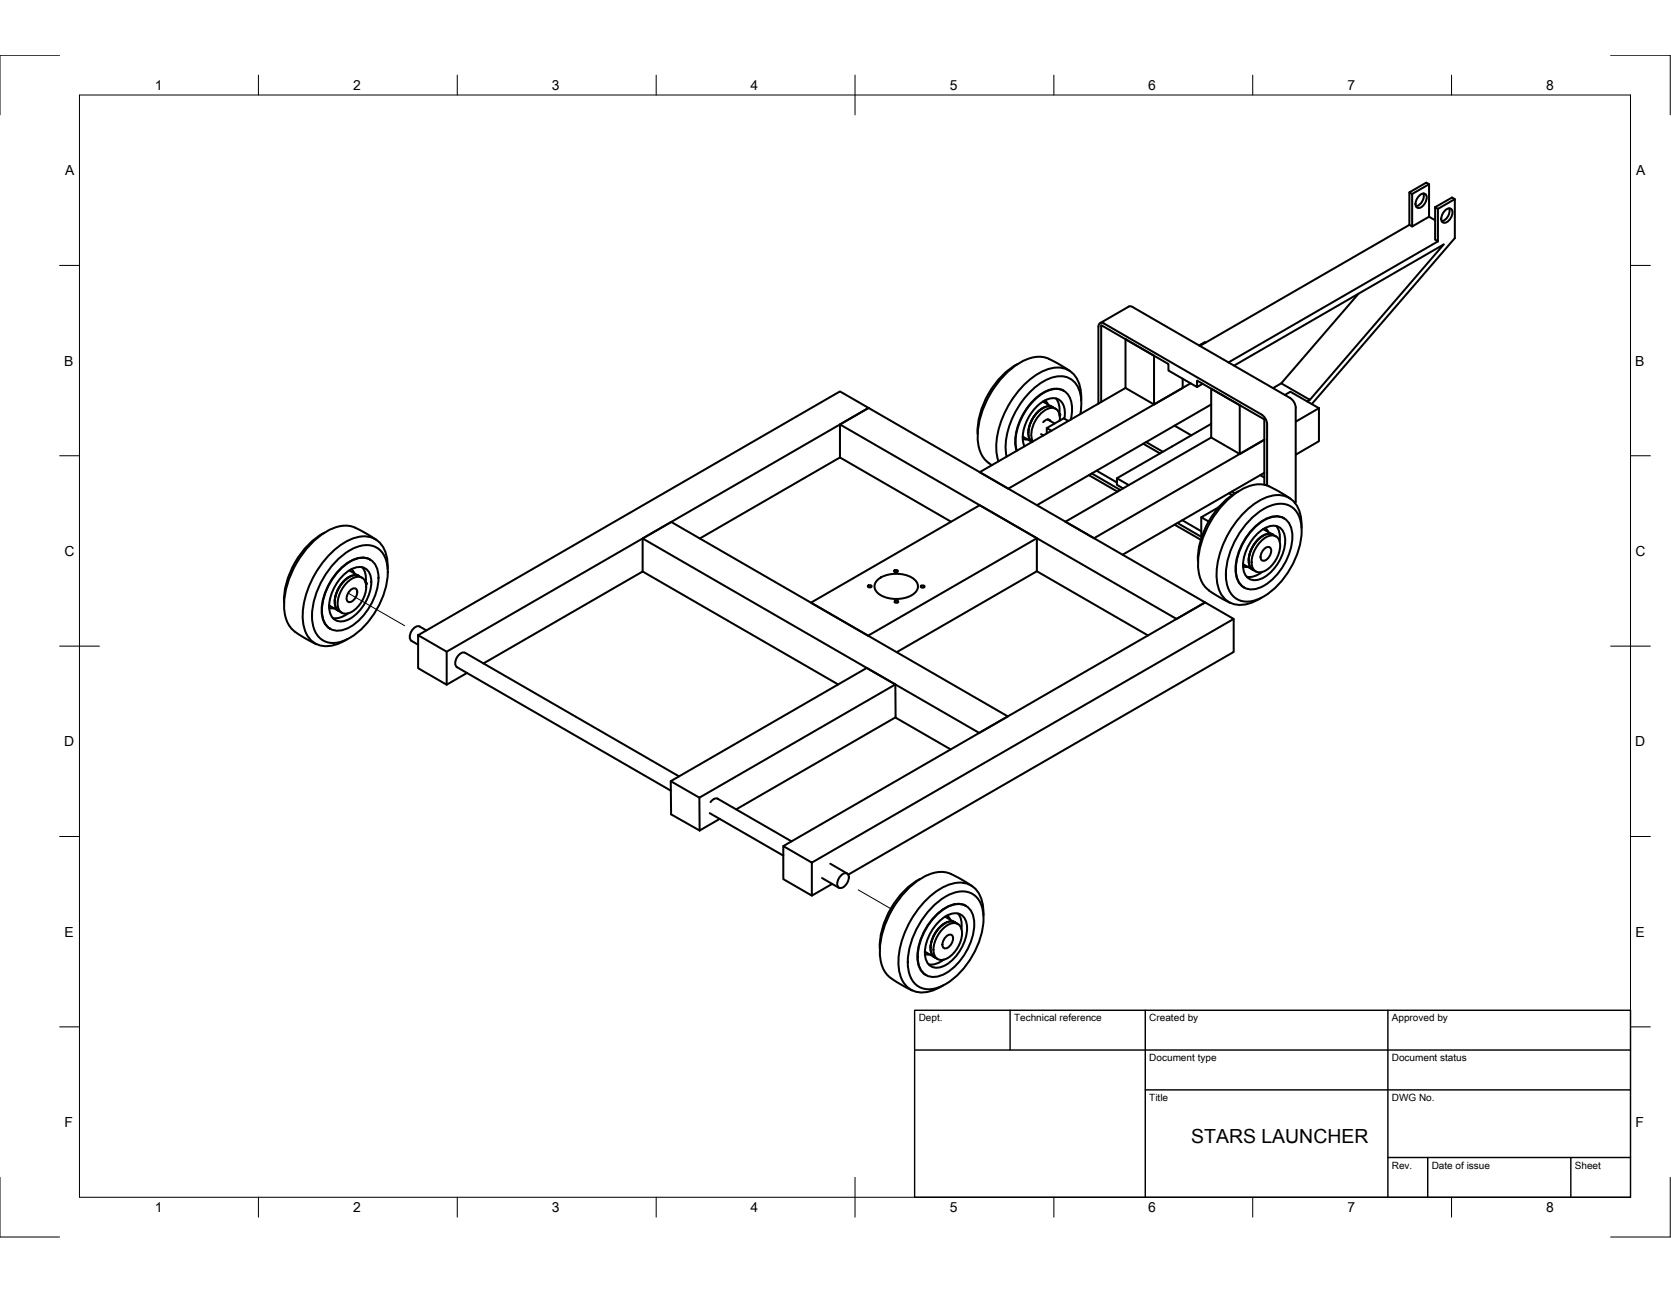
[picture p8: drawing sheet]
<svg xmlns="http://www.w3.org/2000/svg" width="279mm" height="216mm" viewBox="0 0 279 216" stroke-linecap="round" stroke-linejoin="round" font-family="sans-serif">
<defs><g id="words">
<text font-size="3.3" x="199.2" y="191">STARS LAUNCHER</text>
<g font-size="2.3">
<text x="25.9" y="15">1</text>
<text x="59" y="15">2</text>
<text x="92.3" y="15">3</text>
<text x="125.5" y="15">4</text>
<text x="158.8" y="15">5</text>
<text x="192" y="15">6</text>
<text x="225.3" y="15">7</text>
<text x="258.5" y="15">8</text>
<text x="10.9" y="29.3">A</text>
<text x="273.6" y="29.3">A</text>
<text x="10.8" y="61.1">B</text>
<text x="273.4" y="61.1">B</text>
<text x="10.8" y="92.9">C</text>
<text x="273.5" y="92.9">C</text>
<text x="10.8" y="124.7">D</text>
<text x="273.4" y="124.7">D</text>
<text x="10.8" y="156.5">E</text>
<text x="273.5" y="156.5">E</text>
<text x="10.8" y="188.3">F</text>
<text x="273.5" y="188.3">F</text>
<text x="25.9" y="202.6">1</text>
<text x="59" y="202.6">2</text>
<text x="92.3" y="202.6">3</text>
<text x="125.5" y="202.6">4</text>
<text x="158.8" y="202.6">5</text>
<text x="192" y="202.6">6</text>
<text x="225.3" y="202.6">7</text>
<text x="258.5" y="202.6">8</text>
</g>
<g font-size="1.7">
<text x="153.6" y="170.7">Dept.</text>
<text x="169.6" y="170.7">Technical reference</text>
<text x="192.2" y="170.7">Created by</text>
<text x="232.7" y="170.7">Approved by</text>
<text x="192.2" y="177.3">Document type</text>
<text x="232.7" y="177.3">Document status</text>
<text x="192.2" y="184">Title</text>
<text x="232.7" y="184">DWG No.</text>
<text x="232.7" y="195.3">Rev.</text>
<text x="239.4" y="195.3">Date of issue</text>
<text x="263.3" y="195.3">Sheet</text>
</g>
</g></defs>
<g fill="none" stroke="#000" stroke-width=".34">
<path d="M235.7 37.6l.4 .2M235.7 37.6l-35.1 20.2M236.1 32.4l2.8-1.6v5.4l-2.8 1.6zM236.1 32.4l-.4-.3v5.5M237.3 32.7a.69 .69 0 0 1 1.2-.1 1.82 1.82 0 0 1-1.2 2.2 .69 .69 0 0 1-.6-1.1zM238 32.3a1.81 1.81 0 0 1-1.2 2.2M238.9 30.8l-.4-.3-2.8 1.6M238.9 36.2l1.1 .6M240 34.6l.4 .3v5.4l-.4-.2v-5.5l2.8-1.6 .5 .3-2.9 1.6M241.6 35.2a.69 .69 0 0 1 1.2-.1 1.82 1.82 0 0 1-1.2 2.1 .69 .69 0 0 1-.6-1zM242.3 34.8a1.81 1.81 0 0 1-1.2 2.2M243.3 33.3v6.5l-24 27.7"/>
<path d="M188.7 51.2l-4.8 2.8M188.7 51.2l.7 .1 26.3 15.2a2.08 2.08 0 0 1 1 1.6v15.8l-.2 .1M201.6 57.3l-.2-.1-.9 .5M227.1 49.1l-12.9 15 4.8 2.7 22.4-25.9-35.1 20.2M240.4 40.3l-35 20.3M140.4 70.9l4.8-2.7 56.3 32.5-4.8 2.7-56.3-32.5v5.5M140.4 76.4l-23.4 13.6M140.4 76.4l18.6 10.8M170.2 60.8a13.7 13.7 0 0 0-6.7 11.7M171 72.9l1.6 1M171 73.3l.8 .1M174.1 72.5l.4 .3"/>
<path d="M174.3 68.2a5.2 5.2 0 0 0-2.4 4.1M174.4 67.1l1.6 .9M174.7 66.9l.5 .7M175 71.5v.9M175.2 70.1h.1M175.2 70.1l1.1 .7M175.6 70.3a.72 .72 0 0 0-1.2 .3M176 68a2.54 2.54 0 0 0-2.9 1.3 4.2 4.2 0 0 0-.9 4.2l.4 .3M176 68.1l.5 .2M176 68a2.55 2.55 0 0 0-2.9 1.3 4.2 4.2 0 0 0-.8 4.2l.3 .4M176.5 66.6a3.1 3.1 0 0 1 .6 2.5M177.1 69.1l.2 .1"/>
<path d="M177.2 70.3a1.58 1.58 0 0 0-1.3-2.1 4.5 4.5 0 0 0-3.4 4v1.1l.2 .5M177.2 69.5h.1M177.2 69.2v.3zM177.2 69.3h.1M177.9 65.3a3.1 3.1 0 0 0-3.2 .2 10.1 10.1 0 0 0-4.9 9.1l.2 .7M178 70a2.81 2.81 0 0 0-1.2-3.3 3.2 3.2 0 0 0-3.1 1 7.3 7.3 0 0 0-2.6 6.4l.2 .5M178.6 70.3l-.7-.4-2.9 1.6 .8 .5M178.9 62l-2.2-1.3a7.8 7.8 0 0 0-2.8-1.1 9.5 9.5 0 0 0-6.9 4.1 15.1 15.1 0 0 0-3.5 10 4.7 4.7 0 0 0 2.3 4M179 70.1a4.8 4.8 0 0 0-.7-4.4 2.93 2.93 0 0 0-3.5-.2 10.1 10.1 0 0 0-4.9 9.2l.1 .6M180.6 69.2a6.4 6.4 0 0 0-.8-5.2 3.6 3.6 0 0 0-4.6-.7 13.6 13.6 0 0 0-7 12.2l.1 .8M180.8 66.9a5.4 5.4 0 0 0-1.8-4.8 4.5 4.5 0 0 0-4.6-.1 15.3 15.3 0 0 0-7.8 13.4l.3 1.7M182.1 79.4l4.8 2.8"/>
<path d="M182.5 79.1l4.8 2.8M183.3 78.7l3.5 1.9M183.7 67.4v-12.8v-.4l.2-.2 .3-.1 26.7 15.4a2.08 2.08 0 0 1 1 1.6v10.2M184.1 67.2v-12.9l11.3 6.5v1.1l4.8 2.8v-1.1l11.2 6.5v10.9M186.8 79.9l1.9 1.2M188.2 64.8l4.8 2.8M191.2 74.1l2.8 1.7M191.6 73.9l2.8 1.6M196.4 71.1l2.8 1.6M197.7 63.3v1.5l-4.7 2.8v-8.2l-4.8-2.7v8.1M199.1 64.1l-30.5 17.6-4.8-2.8 24.4-14.1M201.1 64.1l-.9 .6"/>
<path d="M202.5 70.8l-15.7 9.1v1.1l1 .6M202.5 67.6l-29.1 16.8M202.5 73.1l4.8 2.8M210.7 79.4l.7 .4M211.4 79l-23.7 13.7M214.2 64.1l-1.3 .8M214.8 66l1-.5 4.7 2.7M219 66.8l-.4 .3M220.5 68.2v5.5l-3.8 2.3M220.5 68.2l-3.8 2.3M54.2 89a13.7 13.7 0 0 0-6.7 11.7M56 94a8.2 8.2 0 0 1 5.2-2.9 3.5 3.5 0 0 1 3.6 3.5 13.5 13.5 0 0 1-4.6 10.7 6.6 6.6 0 0 1-5.1 2.1 3.6 3.6 0 0 1-2.9-3.4 13.4 13.4 0 0 1 3.8-10z"/>
<path d="M57.1 95a4.6 4.6 0 0 1 4.5-1.6 3.1 3.1 0 0 1 1.7 3.2 10.1 10.1 0 0 1-5.6 8.6 2.64 2.64 0 0 1-3.8-2.2 9.9 9.9 0 0 1 3.2-8zM57.3 96.2a3.3 3.3 0 0 1 3.8-1.2 3.3 3.3 0 0 1 .8 3.8 7.4 7.4 0 0 1-4.1 4.9 1.94 1.94 0 0 1-2.7-1.6 7.4 7.4 0 0 1 2.2-5.9zM57.3 97.3a2.4 2.4 0 0 1 2.8-1 2.58 2.58 0 0 0-3 1.3 4.5 4.5 0 0 0-1 3.8l.6 .7a2.38 2.38 0 0 1-.5-2.8l.5-1.1zM57.8 97.6a2.76 2.76 0 0 1 2.5-1.2 1.57 1.57 0 0 1 .9 1.7 5.1 5.1 0 0 1-2.9 4.4 1.4 1.4 0 0 1-1.8-1.7 5.2 5.2 0 0 1 1.3-3.2zM58.4 96.4a5.2 5.2 0 0 0-2.4 4.2M58.4 95.3h.1M58.5 95.3l2 1.2M58.6 98.6a.65 .65 0 0 1 1.1 0 1.76 1.76 0 0 1-1.2 2 .65 .65 0 0 1-.5-1zM58.8 95.1l.4 .7M60.6 94.8a3.1 3.1 0 0 1 .6 2.5M61.1 97.3l.2 .1M61.2 97.7h.1"/>
<path d="M61.3 97.4l-.1 .3zM61.3 97.6h.1M61.8 93.5h.1M61.8 93.5a3.8 3.8 0 0 0-4 .8 10.2 10.2 0 0 0-4 8.5 2.97 2.97 0 0 0 1.4 2.3M63 90.2l-2.2-1.3a7.8 7.8 0 0 0-2.9-1.1 9.5 9.5 0 0 0-6.9 4.2 15.1 15.1 0 0 0-3.5 9.9 4.9 4.9 0 0 0 1.9 3.7M64.8 95.1a5.4 5.4 0 0 0-1.9-4.9 4.8 4.8 0 0 0-4.8 .2 15.5 15.5 0 0 0-7.5 12.9 4.5 4.5 0 0 0 3 4.6 5.7 5.7 0 0 0 4.5-1.1M107.5 95.5v-5.5l4.7-2.8 56.3 32.5M107.5 95.5l-26.6 15.4M107.5 95.5l32.7 18.9M107.5 90l56.2 32.5M145.2 97.8h.3l.3 .2-.5 .2-.2-.2zM146.8 96.9a5.3 5.3 0 0 1 6.2 0 1.51 1.51 0 0 1-.6 2.6 5.5 5.5 0 0 1-5.6-.4 1.4 1.4 0 0 1 0-2.2z"/>
<path d="M149.6 95.3h.3l.2 .1-.4 .2-.2-.2zM154 97.9l.4-.1 .2 .2-.4 .2-.3-.2zM173.4 89.9l-9.6-5.5-28.2 16.3 9.5 5.5 28.3-16.3v5.6l-23.5 13.5M173.4 95.5l18.5 10.7M178.1 87.2l24.4-14.1v-8.1l4.8 2.7v8.2l4.1-2.4-28.5 16.4zM196.4 87.7l4.4 2.5M197.7 86.9l3.2 1.9M200.9 86.4v3.3l-4-2.3M202.2 98.7l1.7 1.1 1.8 1M203.7 84.8l-2.8 1.6 1.2 .8M203.7 84.8h.1M205.5 82.4l.5 .3"/>
<path d="M206 82.1l.5 .3M207.1 82.1a13.7 13.7 0 0 0-6.8 11.7M207.8 94.3l1.7 .9M207.8 94.6l.9 .1M208.8 87a8.2 8.2 0 0 1 5.2-2.8 3.5 3.5 0 0 1 3.6 3.5 13.5 13.5 0 0 1-4.6 10.7 6.6 6.6 0 0 1-5.1 2.1 3.6 3.6 0 0 1-2.9-3.4 13.4 13.4 0 0 1 3.8-10.1zM209.5 95.2l.5 .3M209.9 88.1a4.6 4.6 0 0 1 4.5-1.6 3.1 3.1 0 0 1 1.7 3.2 10.1 10.1 0 0 1-5.6 8.6 2.64 2.64 0 0 1-3.8-2.2 9.9 9.9 0 0 1 3.2-8zM210.1 89.3a3.3 3.3 0 0 1 3.8-1.2 3.3 3.3 0 0 1 .8 3.8 7.4 7.4 0 0 1-4 4.9 1.94 1.94 0 0 1-2.8-1.6 7.4 7.4 0 0 1 2.2-5.9zM210.6 90.7a2.76 2.76 0 0 1 2.6-1.2 1.57 1.57 0 0 1 .9 1.7 5.1 5.1 0 0 1-3 4.4 1.4 1.4 0 0 1-1.8-1.7 5.2 5.2 0 0 1 1.3-3.2zM211 95.6l-.4 .3a3 3 0 0 1-2.1 .5M211.2 89.5a5.2 5.2 0 0 0-2.4 4.2M211.2 88.4h.1"/>
<path d="M211.3 88.4l2 1.2M211.4 91.7a.65 .65 0 0 1 1.1 0 1.76 1.76 0 0 1-1.2 2 .65 .65 0 0 1-.5-1zM211.6 88.2l.5 .7M212.2 81.3l1.6 .8 2 1.2M212.2 81.3a5.3 5.3 0 0 0-4.9 .7 15.5 15.5 0 0 0-7 13 4.9 4.9 0 0 0 1.9 3.7M212.9 89.3a2.38 2.38 0 0 0-2.7 1.1 4.6 4.6 0 0 0-1.3 4.2l.6 .6M212.9 89.4a2.58 2.58 0 0 0-3 1.3 4.5 4.5 0 0 0-1 3.8l.6 .7M213.4 87.9a3.3 3.3 0 0 1 .6 2.6M214.7 86.6a3.2 3.2 0 0 0-3.4 .3 10.2 10.2 0 0 0-4.7 9 3 3 0 0 0 1.4 2.3M217.6 88.2a5.4 5.4 0 0 0-1.9-4.9 4.8 4.8 0 0 0-4.8 .2 15.5 15.5 0 0 0-7.5 13 4.5 4.5 0 0 0 3 4.5 5.7 5.7 0 0 0 4.5-1.1M49.3 105.6l3.6 2.1M55 101.2l1.7 .9"/>
<path d="M55 101.6h.9M55.1 105.1h.1M56.7 102.1l.4 .3M58.2 102.5l-.4 .3a3 3 0 0 1-2.1 .5M68.8 107.1l1.1 .6M69.9 106.1l4.8 2.8v5.5l-4.8-2.7zM69.9 106.1l70.5-40.7 4.8 2.8-70.5 40.7M71.3 105.3l-1.1-.6a1.51 1.51 0 0 0-1.7 1.6l.1 .6 .2 .2M76.4 111.5l35.8 20.6M76.4 111.5a1.51 1.51 0 0 1 .5-2.2l.6-.3 .3 .1 35.7 20.6M78.1 112.4l-3.4 2M149.6 100.4h.4l.2 .1-.4 .2-.2-.2z"/>
<path d="M149.7 119.9l9.3 5.3M149.7 114.4v5.5l-26.6 15.4M206.3 103.4v5.5l-64.5 37.3M112.2 130.5l4.7 2.8 32.8-18.9-4.8-2.8-32.7 18.9v5.6l4.8 2.7M116.9 133.3l.1 5.5M118.7 135.9l12.3 7.1M120 133.5l12.4 7.1M120.1 133.5a1 1 0 0 0-1.3 .5M120.3 136.8l-3.3 2M131 141.4l4.7 2.7v5.6l-4.7-2.8zM131 141.4l70.5-40.7 4.8 2.7-70.6 40.7M137.4 146.7l2.9 1.7"/>
<path d="M138.8 144.3l2.8 1.7M139.1 147.7l-3.4 2M140.7 146.3a.71 .71 0 0 1 1.2-.1 1.87 1.87 0 0 1-1.3 2.2 .71 .71 0 0 1-.6-1.1zM153.9 146.9a13.7 13.7 0 0 0-6.8 11.7M154.6 159l1.7 1M154.7 159.4l.8 .1M155.7 151.8a8.2 8.2 0 0 1 5.1-2.8 3.5 3.5 0 0 1 3.6 3.4 13.5 13.5 0 0 1-4.6 10.8 6.6 6.6 0 0 1-5.1 2.1 3.6 3.6 0 0 1-2.8-3.5 13.4 13.4 0 0 1 3.8-10zM156.3 160l.5 .3M156.7 152.8a4.6 4.6 0 0 1 4.5-1.6 3.1 3.1 0 0 1 1.7 3.2 10.1 10.1 0 0 1-5.6 8.6 2.64 2.64 0 0 1-3.8-2.2 9.9 9.9 0 0 1 3.2-8zM156.9 154.1a3.3 3.3 0 0 1 3.8-1.3 3.3 3.3 0 0 1 .8 3.9 7.4 7.4 0 0 1-4 4.9 1.94 1.94 0 0 1-2.8-1.6 7.4 7.4 0 0 1 2.2-5.9zM157.4 155.5a2.76 2.76 0 0 1 2.6-1.2 1.57 1.57 0 0 1 .9 1.6 5.1 5.1 0 0 1-3 4.4 1.4 1.4 0 0 1-1.8-1.6 5.2 5.2 0 0 1 1.3-3.2zM158 154.3a5.2 5.2 0 0 0-2.4 4.1"/>
<path d="M158 153.2h.1M158.1 153.2l1.5 .9M158.2 156.5a.65 .65 0 0 1 1.1-.1 1.76 1.76 0 0 1-1.2 2.1 .65 .65 0 0 1-.5-1zM158.4 153l.5 .7M159.7 154.1a2.38 2.38 0 0 0-2.7 1 4.6 4.6 0 0 0-1.3 4.2l.6 .7M159.7 154.1l.5 .3M159.7 154.1a2.58 2.58 0 0 0-3 1.3 4.5 4.5 0 0 0-1 3.9l.6 .7M160.2 152.6a3.3 3.3 0 0 1 .6 2.7M161.5 151.3a3.8 3.8 0 0 0-4.1 .9 10.2 10.2 0 0 0-4 8.5 2.97 2.97 0 0 0 1.4 2.2M161.5 151.3v.1M162.6 148.1l-2.2-1.3a7.8 7.8 0 0 0-2.9-1.1 9.5 9.5 0 0 0-6.8 4.1 15.1 15.1 0 0 0-3.6 10 5.4 5.4 0 0 0 3.2 4.5l2.2 1.2M164.4 153a5.4 5.4 0 0 0-1.9-4.9 4.8 4.8 0 0 0-4.8 .1 15.5 15.5 0 0 0-7.5 13 4.5 4.5 0 0 0 3 4.5 5.7 5.7 0 0 0 4.5-1"/>
<path d="M154.8 162.9v.1M157.8 160.3l-.4 .3a3 3 0 0 1-2.1 .5"/>
</g>
<g fill="none" stroke="#000" stroke-width=".17">
<path d="M10 9.2h-10v10M13.3 15.9h259.3v184.2h-259.3zM43.2 12.6v3.3M76.5 12.6v3.3M109.7 12.6v3.3M143 12.6v6.6M176.2 12.6v3.3M209.5 12.6v3.3M242.7 12.6v3.3M269.3 9.2h10v10M10 44.4h3.3M272.6 44.4h3.4"/>
<path d="M10 76.2h3.3M272.6 76.2h3.4M58.2 99.1l9.5 5.5M10 108h6.6M269.3 108h6.7M10 139.8h3.3M272.6 139.8h3.4M143.5 148.7l5.4 3.1M10 171.6h3.3M272.6 171.6h3.4M0 196.7v10h10M143 196.7v6.7"/>
<path d="M279.3 196.7v10h-10M43.2 200.1v3.3M76.5 200.1v3.3M109.7 200.1v3.3M176.2 200.1v3.3M209.5 200.1v3.3M242.7 200.1v3.3"/>
</g>
<path d="M152.9 168.8h119.7v31.3h-119.7zM152.9 175.5h119.7M168.9 168.8v6.7M191.5 168.8v31.3M232.1 168.8v31.3M191.5 182.1h81.1M232.1 193.4h40.5M238.7 193.4v6.7M262.7 193.4v6.7" fill="none" stroke="#000" stroke-width=".24"/>
<use href="#words"/>
</svg>
